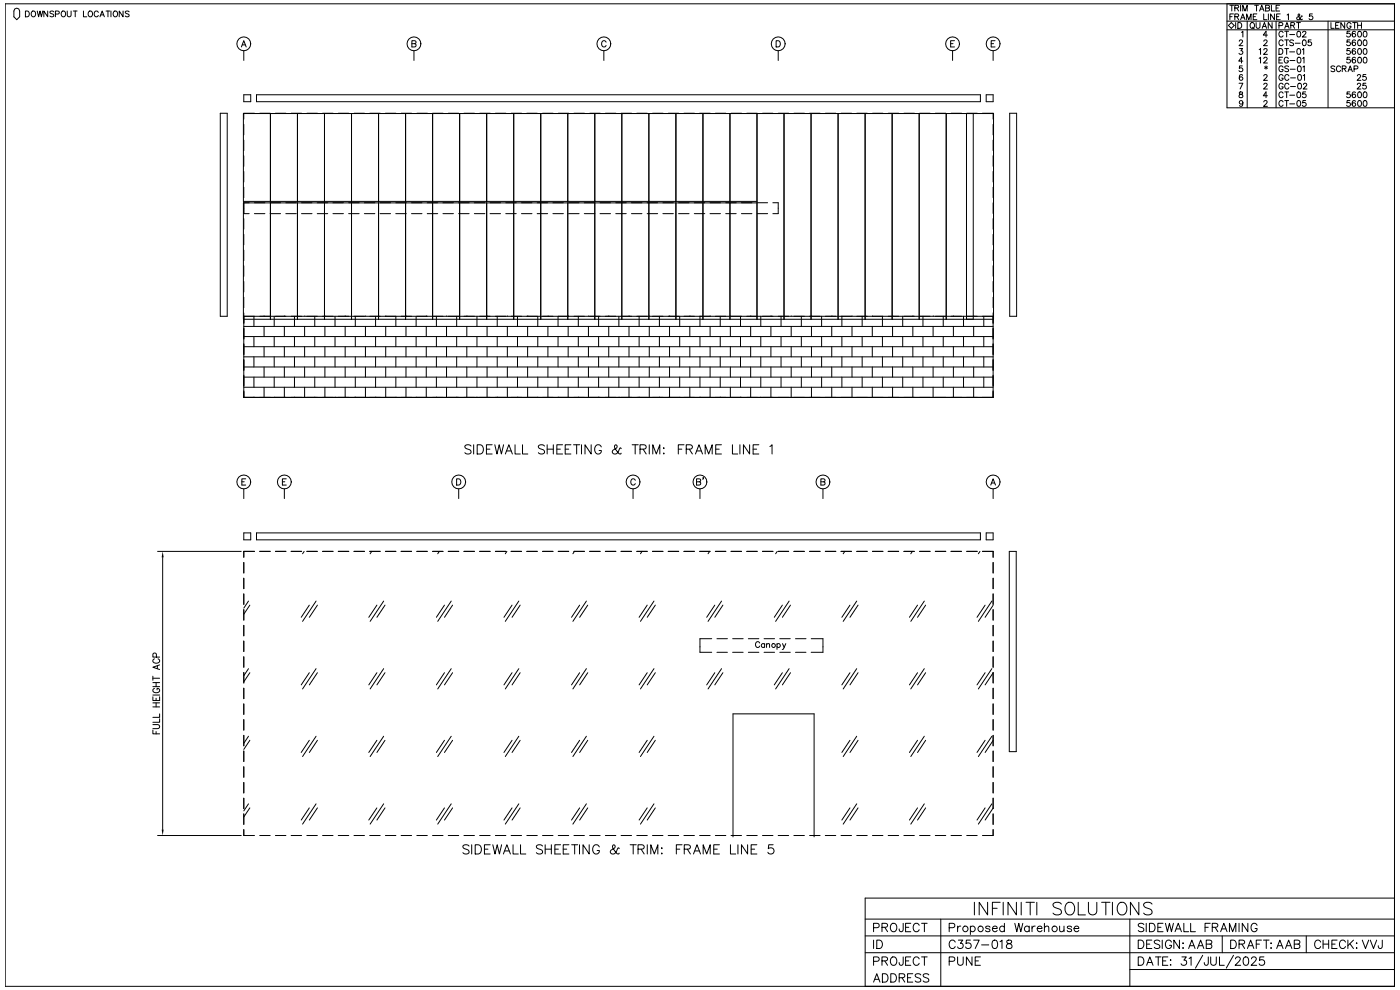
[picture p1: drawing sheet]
<svg xmlns="http://www.w3.org/2000/svg" width="297mm" height="210mm" viewBox="0 0 297 210" stroke-linecap="round" stroke-linejoin="round" font-family="sans-serif">
<!-- layer: 22 -->
<path d="M1.1 .8h294.7v208.4h-294.7z" fill="none" stroke="#000" stroke-width=".21"/>
<!-- layer: 0 -->
<g fill="none" stroke="#000" stroke-width=".21">
<path d="M260.2 .8h35.6v22.1h-35.6zM260.2 4.5h35.6M260.2 6.3h35.6M264.5 4.5v18.4M270.6 4.5v18.4M281.7 4.5v18.4M51.7 67.1h158.9v17.2h-158.9zM51.7 69.2h158.9M51.7 71.4h158.9M51.7 73.5h158.9M51.7 75.7h158.9M51.7 77.8h158.9"/>
<path d="M51.7 80h158.9M53.9 67.1v2.1M53.9 71.4v2.1M53.9 75.7v2.1M53.9 80v2.1M56 67.1h.1M56 69.2v2.2M56 73.5v2.2M56 77.8v2.2M58.2 67.1v2.1M58.2 71.4v2.1M58.2 75.7v2.1"/>
<path d="M58.2 80v2.1M60.3 67.1h.1M60.3 69.2v2.2M60.3 73.5v2.2M60.3 77.8v2.2M62.5 67.1v2.1M62.5 71.4v2.1M62.5 75.7v2.1M62.5 80v2.1M64.6 69.2v2.2M64.6 73.5v2.2M64.6 77.8v2.2"/>
<path d="M64.6 67.1h.1M66.8 67.1v2.1M66.8 71.4v2.1M66.8 75.7v2.1M66.8 80v2.1M68.9 67.1h.1M68.9 69.2v2.2M68.9 73.5v2.2M68.9 77.8v2.2M71.1 67.1v2.1M71.1 71.4v2.1M71.1 75.7v2.1"/>
<path d="M71.1 80v2.1M73.2 67.1h.1M73.2 69.2v2.2M73.2 73.5v2.2M73.2 77.8v2.2M75.4 67.1v2.1M75.4 71.4v2.1M75.4 75.7v2.1M75.4 80v2.1M77.5 69.2v2.2M77.5 73.5v2.2M77.5 77.8v2.2"/>
<path d="M77.5 67.1h.1M79.7 67.1v2.1M79.7 71.4v2.1M79.7 75.7v2.1M79.7 80v2.1M81.8 67.1h.1M81.8 69.2v2.2M81.8 73.5v2.2M81.8 77.8v2.2M84 67.1v2.1M84 71.4v2.1M84 75.7v2.1"/>
<path d="M84 80v2.1M86.1 67.1h.1M86.1 69.2v2.2M86.1 73.5v2.2M86.1 77.8v2.2M88.3 67.1v2.1M88.3 71.4v2.1M88.3 75.7v2.1M88.3 80v2.1M90.4 69.2v2.2M90.4 73.5v2.2M90.4 77.8v2.2"/>
<path d="M90.4 67.1h.1M92.6 67.1v2.1M92.6 71.4v2.1M92.6 75.7v2.1M92.6 80v2.1M94.7 67.1h.1M94.7 69.2v2.2M94.7 73.5v2.2M94.7 77.8v2.2M96.9 67.1v2.1M96.9 71.4v2.1M96.9 75.7v2.1"/>
<path d="M96.9 80v2.1M99 69.2v2.2M99 73.5v2.2M99 77.8v2.2M99 67.1h.1M101.2 67.1v2.1M101.2 71.4v2.1M101.2 75.7v2.1M101.2 80v2.1M103.3 69.2v2.2M103.3 73.5v2.2M103.3 77.8v2.2"/>
<path d="M103.3 67.1h.1M105.5 67.1v2.1M105.5 71.4v2.1M105.5 75.7v2.1M105.5 80v2.1M107.6 67.1h.1M107.6 69.2v2.2M107.6 73.5v2.2M107.6 77.8v2.2M109.8 67.1v2.1M109.8 71.4v2.1M109.8 75.7v2.1"/>
<path d="M109.8 80v2.1M111.9 69.2v2.2M111.9 73.5v2.2M111.9 77.8v2.2M111.9 67.1h.1M114.1 67.1v2.1M114.1 71.4v2.1M114.1 75.7v2.1M114.1 80v2.1M116.2 69.2v2.2M116.2 73.5v2.2M116.2 77.8v2.2"/>
<path d="M116.2 67.1h.1M118.4 67.1v2.1M118.4 71.4v2.1M118.4 75.7v2.1M118.4 80v2.1M120.5 67.1h.1M120.5 69.2v2.2M120.5 73.5v2.2M120.5 77.8v2.2M122.7 67.1v2.1M122.7 71.4v2.1M122.7 75.7v2.1"/>
<path d="M122.7 80v2.1M124.8 69.2v2.2M124.8 73.5v2.2M124.8 77.8v2.2M124.8 67.1h.1M127 67.1v2.1M127 71.4v2.1M127 75.7v2.1M127 80v2.1M129.1 67.1h.1M129.1 69.2v2.2M129.1 73.5v2.2"/>
<path d="M129.1 77.8v2.2M131.3 67.1v2.1M131.3 71.4v2.1M131.3 75.7v2.1M131.3 80v2.1M133.4 67.1h.1M133.4 69.2v2.2M133.4 73.5v2.2M133.4 77.8v2.2M135.6 67.1v2.1M135.6 71.4v2.1M135.6 75.7v2.1"/>
<path d="M135.6 80v2.1M137.7 69.2v2.2M137.7 73.5v2.2M137.7 77.8v2.2M137.7 67.1h.1M139.9 67.1v2.1M139.9 71.4v2.1M139.9 75.7v2.1M139.9 80v2.1M142 67.1h.1M142 69.2v2.2M142 73.5v2.2"/>
<path d="M142 77.8v2.2M144.2 67.1v2.1M144.2 71.4v2.1M144.2 75.7v2.1M144.2 80v2.1M146.3 67.1h.1M146.3 69.2v2.2M146.3 73.5v2.2M146.3 77.8v2.2M148.5 67.1v2.1M148.5 71.4v2.1M148.5 75.7v2.1"/>
<path d="M148.5 80v2.1M150.6 69.2v2.2M150.6 73.5v2.2M150.6 77.8v2.2M150.6 67.1h.1M152.8 67.1v2.1M152.8 71.4v2.1M152.8 75.7v2.1M152.8 80v2.1M154.9 67.1h.1M154.9 69.2v2.2M154.9 73.5v2.2"/>
<path d="M154.9 77.8v2.2M157.1 67.1v2.1M157.1 71.4v2.1M157.1 75.7v2.1M157.1 80v2.1M159.2 69.2v2.2M159.2 73.5v2.2M159.2 77.8v2.2M159.2 67.1h.1M161.4 67.1v2.1M161.4 71.4v2.1M161.4 75.7v2.1"/>
<path d="M161.4 80v2.1M163.5 69.2v2.2M163.5 73.5v2.2M163.5 77.8v2.2M163.5 67.1h.1M165.7 67.1v2.1M165.7 71.4v2.1M165.7 75.7v2.1M165.7 80v2.1M167.8 67.1h.1M167.8 69.2v2.2M167.8 73.5v2.2"/>
<path d="M167.8 77.8v2.2M170 67.1v2.1M170 71.4v2.1M170 75.7v2.1M170 80v2.1M172.1 69.2v2.2M172.1 73.5v2.2M172.1 77.8v2.2M172.1 67.1h.1M174.3 67.1v2.1M174.3 71.4v2.1M174.3 75.7v2.1"/>
<path d="M174.3 80v2.1M176.4 69.2v2.2M176.4 73.5v2.2M176.4 77.8v2.2M176.4 67.1h.1M178.6 67.1v2.1M178.6 71.4v2.1M178.6 75.7v2.1M178.6 80v2.1M180.7 67.1h.1M180.7 69.2v2.2M180.7 73.5v2.2"/>
<path d="M180.7 77.8v2.2M182.9 67.1v2.1M182.9 71.4v2.1M182.9 75.7v2.1M182.9 80v2.1M185 69.2v2.2M185 73.5v2.2M185 77.8v2.2M185 67.1h.1M187.2 67.1v2.1M187.2 71.4v2.1M187.2 75.7v2.1"/>
<path d="M187.2 80v2.1M189.3 69.2v2.2M189.3 73.5v2.2M189.3 77.8v2.2M189.3 67.1h.1M191.5 67.1v2.1M191.5 71.4v2.1M191.5 75.7v2.1M191.5 80v2.1M193.6 67.1h.1M193.6 69.2v2.2M193.6 73.5v2.2"/>
<path d="M193.6 77.8v2.2M195.8 67.1v2.1M195.8 71.4v2.1M195.8 75.7v2.1M195.8 80v2.1M197.9 69.2v2.2M197.9 73.5v2.2M197.9 77.8v2.2M197.9 67.1h.1M200.1 67.1v2.1M200.1 71.4v2.1M200.1 75.7v2.1"/>
<path d="M200.1 80v2.1M202.2 67.1h.1M202.2 69.2v2.2M202.2 73.5v2.2M202.2 77.8v2.2M204.4 67.1v2.1M204.4 71.4v2.1M204.4 75.7v2.1M204.4 80v2.1M206.5 67.1h.1M206.5 69.2v2.2M206.5 73.5v2.2"/>
<path d="M206.5 77.8v2.2M208.7 67.1v2.1M208.7 71.4v2.1M208.7 75.7v2.1M208.7 80v2.1M51.7 82.1h158.9M51.7 84.3h158.9M53.8 84.3h.1M56 82.1v2.2M58.2 84.3h.1M60.3 82.1v2.2M62.4 84.3h.1"/>
<path d="M64.6 82.1v2.2M66.8 84.3h.1M68.9 82.1v2.2M71.1 84.3h.1M73.2 82.1v2.2M75.3 84.3h.1M77.5 82.1v2.2M79.7 84.3h.1M81.8 82.1v2.2M84 84.3h.1M86.1 82.1v2.2M88.2 84.3h.1"/>
<path d="M90.4 82.1v2.2M92.6 84.3h.1M94.7 82.1v2.2M96.9 84.3h.1M99 82.1v2.2M101.1 84.3h.1M103.3 82.1v2.2M105.5 84.3h.1M107.6 82.1v2.2M109.8 84.3h.1M111.9 82.1v2.2M114 84.3h.1"/>
<path d="M116.2 82.1v2.2M118.4 84.3h.1M120.5 82.1v2.2M122.7 84.3h.1M124.8 82.1v2.2M126.9 84.3h.1M129.1 82.1v2.2M131.3 84.3h.1M133.4 82.1v2.2M135.5 84.3h.1M137.7 82.1v2.2M139.9 84.3h.1"/>
<path d="M142 82.1v2.2M144.2 84.3h.1M146.3 82.1v2.2M148.4 84.3h.1M150.6 82.1v2.2M152.8 84.3h.1M154.9 82.1v2.2M157.1 84.3h.1M159.2 82.1v2.2M161.3 84.3h.1M163.5 82.1v2.2M167.8 82.1v2.2"/>
<path d="M172.1 82.1v2.2M176.4 82.1v2.2M180.7 82.1v2.2M185 82.1v2.2M189.3 82.1v2.2M193.6 82.1v2.2M197.9 82.1v2.2M202.2 82.1v2.2M206.5 82.1v2.2M33.4 116.9h17.8M34.5 118.2v57.7M64.5 116.9l-.3 .5"/>
<path d="M78.8 116.9l-.3 .5M93.2 116.9l-.4 .5M107.5 116.9l-.3 .5M121.8 116.9l-.3 .5M136.2 116.9l-.4 .5M150.5 116.9l-.3 .5M164.8 116.9l-.3 .5M179.2 116.9l-.4 .5M193.5 116.9l-.3 .5M207.8 116.9l-.3 .5M32.8 139.7a.47 .47 0 0 0-.4 .6 .47 .47 0 0 0 .6 .3h.3a.47 .47 0 0 0 .6-.3 .47 .47 0 0 0-.4-.6M33.2 139.4l-.1-.8h-.5l-.2 .8h1.5"/>
<path d="M52.7 127.5l-1 1.5M53 128.3l-1.3 2M65.6 128.3l-1.7 2.6M67 127.5l-2.8 4.3M67.3 128.3l-1.7 2.6M79.9 128.3l-1.7 2.6M81.4 127.5l-2.9 4.3M81.7 128.3l-1.8 2.6M94.3 128.3l-1.7 2.6M95.7 127.5l-2.9 4.3M96 128.3l-1.7 2.6M108.6 128.3l-1.7 2.6"/>
<path d="M110 127.5l-2.8 4.3M110.3 128.3l-1.7 2.6M122.9 128.3l-1.7 2.6M124.4 127.5l-2.9 4.3M124.7 128.3l-1.8 2.6M137.3 128.3l-1.7 2.6M138.7 127.5l-2.9 4.3M139 128.3l-1.7 2.6M151.6 128.3l-1.7 2.6M153 127.5l-2.8 4.3M153.3 128.3l-1.7 2.6M165.9 128.3l-1.7 2.6"/>
<path d="M167.4 127.5l-2.9 4.3M167.7 128.3l-1.8 2.6M180.3 128.3l-1.7 2.6M181.7 127.5l-2.9 4.3M182 128.3l-1.7 2.6M194.6 128.3l-1.7 2.6M196 127.5l-2.8 4.3M196.3 128.3l-1.7 2.6M208.9 128.3l-1.7 2.6M210.4 127.5l-2.9 4.3M210.6 128.4l-1.7 2.5M32.4 154.8v.8h1.5"/>
<path d="M32.4 153.7h1l.5 .3-.2 .5h-1.3M32.4 147.8v.8h1.5v-.8M32.4 149.9h1.5M32.4 149.1h1.5M32.4 147.4h1.5M32.4 145.6h1.5M32.4 144.8h1.5M32.4 143.8h1.5M32.4 143.4v.9M32.8 146a.47 .47 0 0 0-.4 .5 .47 .47 0 0 0 .6 .4h.3a.47 .47 0 0 0 .6-.5 .47 .47 0 0 0-.6-.4v.3M33.1 144.8v.8M33.1 148.1v.5"/>
<path d="M33.1 149.1v.8M33.1 155.1v.5M33.4 141.2v.6M33.9 152.4v.8h-1.5M33.9 151.4v.7h-1.5M33.9 141l-1.5 .5 1.5 .5M52.7 156.1l-1 1.5M52.7 141.8l-1 1.5M53 157l-1.3 1.9M53 142.7l-1.3 1.9M65.6 157l-1.7 2.6M65.6 142.7l-1.7 2.5"/>
<path d="M67 156.1l-2.8 4.3M67 141.8l-2.8 4.3M67.3 157l-1.7 2.6M67.3 142.7l-1.7 2.5M79.9 157l-1.7 2.6M79.9 142.7l-1.7 2.5M81.4 156.1l-2.9 4.3M81.4 141.8l-2.9 4.3M81.7 157l-1.8 2.6M81.7 142.7l-1.8 2.5M94.3 157l-1.7 2.6M94.3 142.7l-1.7 2.5"/>
<path d="M95.7 156.1l-2.9 4.3M95.7 141.8l-2.9 4.3M96 157l-1.7 2.6M96 142.7l-1.7 2.5M108.6 157l-1.7 2.6M108.6 142.7l-1.7 2.5M110 156.1l-2.8 4.3M110 141.8l-2.8 4.3M110.3 157l-1.7 2.6M110.3 142.7l-1.7 2.5M122.9 157l-1.7 2.6M122.9 142.7l-1.7 2.5"/>
<path d="M124.4 156.1l-2.9 4.3M124.4 141.8l-2.9 4.3M124.7 157l-1.8 2.6M124.7 142.7l-1.8 2.5M137.3 157l-1.7 2.6M137.3 142.7l-1.7 2.5M138.7 156.1l-2.9 4.3M138.7 141.8l-2.9 4.3M139 157l-1.7 2.6M139 142.7l-1.7 2.5M151.6 142.7l-1.7 2.5M153 141.8l-2.8 4.3"/>
<path d="M153.3 142.7l-1.7 2.5M165.9 142.7l-1.7 2.5M167.4 141.8l-2.9 4.3M167.7 142.7l-1.8 2.5M180.3 157l-1.7 2.6M180.3 142.7l-1.7 2.5M181.7 156.1l-2.9 4.3M181.7 141.8l-2.9 4.3M182 157l-1.7 2.6M182 142.7l-1.7 2.5M194.6 157l-1.7 2.6M194.6 142.7l-1.7 2.5"/>
<path d="M196 156.1l-2.8 4.3M196 141.8l-2.8 4.3M196.3 157l-1.7 2.6M196.3 142.7l-1.7 2.5M208.9 157l-1.7 2.6M208.9 142.7l-1.7 2.5M210.4 156.1l-2.9 4.3M210.4 141.8l-2.9 4.3M210.6 157l-1.7 2.6M210.6 142.7l-1.7 2.5M33.4 177.2h17.8M52.7 170.5l-1 1.5"/>
<path d="M53 171.3l-1.3 2M65.6 171.3l-1.7 2.6M67 170.5l-2.8 4.3M67.3 171.3l-1.7 2.6M79.9 171.3l-1.7 2.6M81.4 170.5l-2.9 4.3M81.7 171.3l-1.8 2.6M94.3 171.3l-1.7 2.6M95.7 170.5l-2.9 4.3M96 171.3l-1.7 2.6M108.6 171.3l-1.7 2.6M110 170.5l-2.8 4.3"/>
<path d="M110.3 171.3l-1.7 2.6M122.9 171.3l-1.7 2.6M124.4 170.5l-2.9 4.3M124.7 171.3l-1.8 2.6M137.3 171.3l-1.7 2.6M138.7 170.5l-2.9 4.3M139 171.3l-1.7 2.6M180.3 171.3l-1.7 2.6M181.7 170.5l-2.9 4.3M182 171.3l-1.7 2.6M194.6 171.3l-1.7 2.6M196 170.5l-2.8 4.3"/>
<path d="M196.3 171.3l-1.7 2.6M208.9 171.3l-1.7 2.6M210.4 170.5l-2.9 4.3M210.6 171.4l-1.7 2.5M183.5 190.5h112.3v18.7h-112.3zM183.5 198.5h112.3M183.5 194.9h112.3M199.5 194.9v14.3M239.6 194.9v14.3M259.2 198.5v3.5M277.1 198.5v3.5M183.5 202h112.3"/>
<path d="M239.6 205.6h56.2"/>
</g>
<!-- layer: 14 -->
<g fill="none" stroke="#000" stroke-width=".21">
<path d="M5.4 2.3h.4a.65 .65 0 0 1 .4 .7 .65 .65 0 0 1-.4 .6h-.4zM6.7 2.5l.2-.1a.57 .57 0 0 1 .7 .6 .57 .57 0 0 1-.7 .5l-.3-.4zM7.9 2.3l.3 1.3 .3-1.3 .3 1.3 .3-1.3M10.1 2.3v1.3l-.8-1.3v1.3M11.4 2.5l-.3-.2-.5 .2 .1 .3 .6 .3 .1 .3-.3 .2-.5-.2M11.8 3l.7-.1v-.4l-.7-.2v1.3M13.2 2.4a.57 .57 0 0 1 .7 .6 .57 .57 0 0 1-.7 .5l-.2-.4zM14.3 2.3v.9l.3 .4 .4-.2 .1-1.1M15.5 2.3h.9M16 2.3v1.3M17.7 2.3v1.3h.7M18.8 2.5l.1-.1a.57 .57 0 0 1 .7 .6 .57 .57 0 0 1-.7 .5l-.2-.4z"/>
<path d="M20.9 2.6a.45 .45 0 0 0-.6-.3 .45 .45 0 0 0-.3 .5v.3a.45 .45 0 0 0 .3 .5 .45 .45 0 0 0 .6-.3M21.2 3.6l.5-1.3 .4 1.3M21.4 3.2h.6M22.5 2.3h.8M22.9 2.3v1.3M23.5 2.3v1.3M24.1 2.5l.1-.1a.57 .57 0 0 1 .8 .6 .57 .57 0 0 1-.8 .5l-.2-.4zM26.1 2.3v1.3l-.8-1.3v1.3M27.4 2.5l-.3-.2-.5 .2 .1 .3 .7 .4v.2l-.3 .2-.5-.2M260.8 1.1h.9M260.8 3.5h.5M261.2 4.8l.6 .6-.6 .6-.7-.6z"/>
<path d="M261.3 1.1v1.2M261.6 3h-.8v1.2M261.9 1.7l.7-.1 .1-.4-.8-.1v1.2M261.9 3.5h.7l.1-.4-.8-.1v1.2M262.1 4.8v1.2M262.3 1.7l.4 .6M262.3 3.5l.4 .7M262.5 4.8h.4a.65 .65 0 0 1 .5 .6 .65 .65 0 0 1-.5 .6h-.4zM263.1 4.2l.5-1.2 .5 1.2M263.1 1.1v1.2M263.3 3.8h.6M263.6 2.3v-1.2l.5 1.2 .4-1.2v1.2"/>
<path d="M264.4 4.2v-1.2l.5 1.2 .4-1.2v1.2M265.3 5l.1-.2a.57 .57 0 0 1 .7 .6 .57 .57 0 0 1-.7 .6l-.3-.5zM265.7 5.8l.3 .3M265.8 3.5h.5M266.1 1.1h.8M266.4 4.8v.9l.4 .3 .4-.2v-1M266.5 1.1v1.2M266.6 3h-.8v1.2h.8M267.1 2.3l.5-1.2 .5 1.2M267.3 1.9h.6M267.7 6l.5-1.2 .4 1.2M267.9 5.6h.6"/>
<path d="M268 3v1.2h.7M268.4 1.7l.8 .1v.3l-.2 .2h-.6v-1.2l.8 .1v.4l-.2 .1M269 3v1.2M269.7 1.1v1.2h.7M269.8 4.8v1.2l-.8-1.2v1.2M270.3 3v1.2l-.8-1.2v1.2M270.6 1.7h.5M270.8 3.5h.4M271.3 5.4h.7v-.5l-.7-.1v1.2M271.4 1.1h-.8v1.2h.8M271.5 3h-.7v1.2h.7M272.5 6l.5-1.2 .4 1.2"/>
<path d="M272.7 5.6h.5M273 3.2l.3-.2v1.2M273.8 5.4l.7-.1v-.4l-.7-.1v1.2M274.2 5.4l.4 .6M275 4.8h.8M275.4 4.8v1.2M276.2 3.5l-.1-.1a.73 .73 0 0 1-1 .7v-.4l.6-.5-.2-.2-.2 .1 .1 .3 .5 .7h.3M278.3 3h-.5l-.1 .5a.43 .43 0 0 1 .7 0 .43 .43 0 0 1-.1 .6 .43 .43 0 0 1-.7-.2M282.3 4.8v1.2h.7M283.3 5.4h.4M284 4.8h-.7v1.2h.7M285.2 4.8v1.2l-.8-1.2v1.2"/>
<path d="M286.5 5.1a.45 .45 0 0 0-.5-.3 .45 .45 0 0 0-.3 .5v.2a.44 .44 0 0 0 .4 .5 .44 .44 0 0 0 .4-.5h-.2M286.9 4.8h.8M287.3 4.8v1.2M287.9 5.4h.9M287.9 4.8v1.2M288.8 4.8v1.2M185.3 196.7h.7a.47 .47 0 0 0 .5-.4 .47 .47 0 0 0-.5-.5h-.7v1.8M185.3 199.4v1.8M186 199.4h.6a.95 .95 0 0 1 .6 .9 .95 .95 0 0 1-.6 .9h-.6zM187.1 196.7l1-.1 .2-.3-.1-.3-.4-.2h-.7v1.8M187.7 196.7l.6 .9M189 196.1a.66 .66 0 0 1 .8-.3 .66 .66 0 0 1 .4 .7v.4a.68 .68 0 0 1-.7 .7 .68 .68 0 0 1-.7-.7z"/>
<path d="M191.6 195.8l-.1 1.6-.3 .2-.3-.1-.2-.5M192.1 196.7h.6M193.2 195.8h-1.1v1.8h1.1M195 196.2a.66 .66 0 0 0-.8-.4 .66 .66 0 0 0-.5 .7v.4a.66 .66 0 0 0 .5 .7 .66 .66 0 0 0 .8-.4M195.5 195.8h1.2M196.1 195.8v1.8M201.3 196.7h.8a.47 .47 0 0 0 .4-.4 .47 .47 0 0 0-.4-.5h-.8v1.8M202.6 199.8a.66 .66 0 0 0-.8-.4 .66 .66 0 0 0-.5 .7v.4a.66 .66 0 0 0 .5 .7 .66 .66 0 0 0 .8-.5M203.1 196.4v1.2M203.3 199.4h.9l-.5 .7a.59 .59 0 0 1 .4 .9 .59 .59 0 0 1-1-.2M203.8 196.4a.57 .57 0 0 0-.7 .5M205.8 196.7a.57 .57 0 0 1 .9-.1 .57 .57 0 0 1 0 .8 .57 .57 0 0 1-.9-.1"/>
<path d="M205.8 199.4h-.8l-.1 .7a.63 .63 0 0 1 .9 0 .63 .63 0 0 1-.1 1 .63 .63 0 0 1-.9-.3M205.8 196.4v1.8M206.5 199.4h1.2l-.9 1.8M206.7 191.4v2.6M209.5 191.4v2.6l-1.8-2.6v2.6M210 196.7a.54 .54 0 0 0-1 0l.1 .1 .8 .3 .1 .2a.54 .54 0 0 1-1 0M210.5 196.9h1a.55 .55 0 0 0-.8-.5 .55 .55 0 0 0-.1 .9 .54 .54 0 0 0 .9 0M210.5 192.6h1M210.7 199.5a.58 .58 0 0 1 .8 .2 .9 .9 0 0 1-.6 1.5 1.14 1.14 0 0 1-.2-1.7zM212.1 199.7l.4-.3v1.8M212.1 191.4h-1.6v2.6M212.8 191.4v2.6"/>
<path d="M213 196.7a.57 .57 0 0 0-.8-.1 .57 .57 0 0 0 0 .8 .57 .57 0 0 0 .8-.1M213 195.8v1.8M213.6 199.5a.36 .36 0 0 0 .2 .6 .64 .64 0 0 1 .7 .2 .64 .64 0 0 1 0 .8l-.6 .1a.51 .51 0 0 1-.5-.6 .51 .51 0 0 1 .6-.5h.3a.36 .36 0 0 0 .2-.6zM215.2 195.8l.5 1.8 .4-1.8 .4 1.8 .4-1.8M215.6 191.4v2.6l-1.8-2.6v2.6M216.6 191.4v2.6M217.6 191.4h1.8M218.3 196.7a.57 .57 0 0 0-.8-.1 .57 .57 0 0 0 0 .8 .57 .57 0 0 0 .8-.1M218.3 196.4v1.2M218.5 191.4v2.6M218.9 196.4v1.2M219.6 196.4a.57 .57 0 0 0-.7 .5"/>
<path d="M219.9 191.4v2.6M220 196.9h1a.55 .55 0 0 0-.8-.5 .55 .55 0 0 0-.1 .9 .54 .54 0 0 0 .9 0M221.5 196.7l.4-.3 .5 .1v1.1M221.5 195.8v1.8M224.7 196.4l.1 1.1 .4 .1 .5-.3M225.1 191.7a1.17 1.17 0 0 0-1.8 0 .68 .68 0 0 0 .5 .8l.8 .3a.65 .65 0 0 1 .5 .4 .65 .65 0 0 1-.2 .7 1.23 1.23 0 0 1-1.6-.3M225.7 196.4v1.2M226.4 191.5a1.23 1.23 0 0 1 1.4 .4 1.23 1.23 0 0 1 0 1.5 .98 .98 0 0 1-1.1 .6 .98 .98 0 0 1-.8-1 1.62 1.62 0 0 1 .5-1.5zM227.3 196.7a.54 .54 0 0 0-.9 0v.1l.8 .3 .1 .2a.54 .54 0 0 1-.9 0M227.8 196.9h1a.55 .55 0 0 0-.8-.5 .55 .55 0 0 0-.1 .9 .54 .54 0 0 0 .9 0M228.7 191.4v2.6h1.5M230.8 191.4v1.9a.9 .9 0 0 0 .9 .7 .9 .9 0 0 0 .9-.7v-1.9"/>
<path d="M233.6 191.4h1.8M234.5 191.4v2.6M235.9 191.4v2.6M237.5 191.5a1.23 1.23 0 0 1 1.4 .4 1.23 1.23 0 0 1 0 1.5 .98 .98 0 0 1-1.2 .6 .98 .98 0 0 1-.7-1 1.62 1.62 0 0 1 .5-1.5zM241.4 199.4h.6a.95 .95 0 0 1 .6 .9 .95 .95 0 0 1-.6 .9h-.6zM241.5 191.4v2.6l-1.7-2.6v2.6M242.6 196.1a.67 .67 0 0 0-.6-.3 .67 .67 0 0 0-.6 .4l.2 .3 .8 .3 .2 .5a.78 .78 0 0 1-1.2 0M243.1 195.8v1.8M243.8 195.8h.6a.95 .95 0 0 1 .6 .9 .95 .95 0 0 1-.6 .9h-.6zM244.3 199.4h-1.1v1.8h1.1M244.3 191.7a1.17 1.17 0 0 0-1.7 0 .68 .68 0 0 0 .5 .8l.7 .3a.65 .65 0 0 1 .5 .4 .65 .65 0 0 1-.2 .7 1.23 1.23 0 0 1-1.5-.3M245.6 196.7h.6"/>
<path d="M246 199.6a.67 .67 0 0 0-.7-.3 .67 .67 0 0 0-.5 .5l.2 .3 .8 .3 .2 .5a.78 .78 0 0 1-1.2 0M246.5 199.4v1.8M246.7 195.8h-1.1v1.8h1.1M247.2 195.8l.4 1.8 .4-1.8 .5 1.8 .4-1.8M248.5 199.8a.66 .66 0 0 0-.8-.4 .66 .66 0 0 0-.5 .7v.4a.64 .64 0 0 0 .6 .7 .64 .64 0 0 0 .7-.7h-.5M249.2 197.6l.7-1.8 .7 1.8M249.5 197h.8M250.2 199.4v1.8l-1.2-1.8v1.8M251.1 195.8v1.8h1M252.5 195.8v1.8h1M255.6 196.7h.7M256.7 195.8h-1.1v1.8"/>
<path d="M257.1 196.7l1-.1 .2-.3-.1-.3-.3-.2h-.8v1.8M257.7 196.7l.6 .9M258.9 197.6l.7-1.8 .7 1.8M259.1 197h.9M260.8 197.6v-1.8l.6 1.8 .7-1.8v1.8M261 199.4h.6a.95 .95 0 0 1 .6 .9 .95 .95 0 0 1-.6 .9h-.6zM262.8 195.8v1.8M264.7 195.8v1.8l-1.2-1.8v1.8M266.6 196.2a.66 .66 0 0 0-.7-.4 .66 .66 0 0 0-.6 .7v.4a.64 .64 0 0 0 .7 .7 .64 .64 0 0 0 .6-.7h-.4M267.5 199.4h-1.1v1.8M268 199.4h1.2M268.6 199.4v1.8"/>
<path d="M280.1 199.8a.66 .66 0 0 0-.7-.4 .66 .66 0 0 0-.6 .7v.4a.66 .66 0 0 0 .6 .7 .66 .66 0 0 0 .7-.5M280.6 199.4v1.8M281.8 199.4v1.8M283.6 199.4h-1.1v1.8h1.1M285.4 199.8a.66 .66 0 0 0-.8-.4 .66 .66 0 0 0-.5 .7v.4a.66 .66 0 0 0 .5 .7 .66 .66 0 0 0 .8-.5M285.9 199.4v1.8M287.1 199.4l-1.2 1.2M288.9 199.4l.7 1.8 .7-1.8M290.6 199.4l.7 1.8 .7-1.8M293.2 199.4l-.1 1.6-.3 .2-.3-.1-.2-.5M185.3 203.9h.7a.47 .47 0 0 0 .5-.5 .47 .47 0 0 0-.5-.5h-.7v1.8M185.3 208.3l.7-1.8 .6 1.8"/>
<path d="M185.5 207.7h.9M187.1 203.8l1-.1 .2-.3-.1-.3-.4-.2h-.7v1.8M187.1 206.5h.6a.95 .95 0 0 1 .7 .9 .95 .95 0 0 1-.7 .9h-.6zM187.7 203.8l.6 .9M188.9 206.5h.6a.95 .95 0 0 1 .6 .9 .95 .95 0 0 1-.6 .9h-.6zM189 203.2a.66 .66 0 0 1 .8-.2 .66 .66 0 0 1 .4 .6v.4a.68 .68 0 0 1-.7 .7 .68 .68 0 0 1-.7-.7zM190.7 207.3h1l.2-.3-.1-.3-.3-.2h-.8v1.8M191.3 207.3l.6 1M191.6 202.9l-.1 1.6-.3 .2-.3-.1-.2-.5M192.1 203.8h.6M192.5 207.3h.7M193.2 202.9h-1.1v1.8h1.1"/>
<path d="M193.6 206.5h-1.1v1.8h1.1M195 203.4a.66 .66 0 0 0-.8-.5 .66 .66 0 0 0-.5 .7v.4a.66 .66 0 0 0 .5 .7 .66 .66 0 0 0 .8-.4M195.3 206.8a.67 .67 0 0 0-.7-.3 .67 .67 0 0 0-.5 .4l.2 .3 .8 .3 .2 .5a.78 .78 0 0 1-1.2 0M195.5 202.9h1.2M196.1 202.9v1.8M197 206.8a.67 .67 0 0 0-.7-.3 .67 .67 0 0 0-.5 .4l.2 .3 .8 .3 .2 .5a.78 .78 0 0 1-1.2 0M201.3 203.9h.8a.47 .47 0 0 0 .4-.5 .47 .47 0 0 0-.4-.5h-.8v1.8M203.1 202.9v1.3a.6 .6 0 0 0 .6 .5 .6 .6 0 0 0 .6-.5v-1.3M206.2 202.9v1.8l-1.2-1.8v1.8M206.8 203.8h.7M207.9 202.9h-1.1v1.8h1.1M208.2 200.4h1.5"/>
<path d="M241.4 202.9h.6a.95 .95 0 0 1 .6 .9 .95 .95 0 0 1-.6 .9h-.6zM243.2 204.7l.7-1.8 .7 1.8M243.2 200.2h.7M243.4 204.1h.9M245.1 202.9h1.1M245.7 202.9v1.8M246.6 203.8h.7M247.7 202.9h-1.1v1.8h1.1M248.2 203.6h.2zM248.2 204.6h.2zM250.7 202.9h.9l-.5 .7a.59 .59 0 0 1 .4 1 .59 .59 0 0 1-1-.2M250.8 200.1h.2z"/>
<path d="M250.9 201v.2zM252.1 201.2l.7-1.8 .7 1.8M252.2 203.3l.4-.4v1.8M252.4 200.6h.8M254 201.2l.7-1.8 .6 1.8M254.2 200.6h.9M255.1 202.6l-1.5 2.7M255.8 200.2h.8a.47 .47 0 0 1 .4 .5 .47 .47 0 0 1-.4 .5h-.8v-1.8h.8l.3 .1v.6l-.3 .1M256.3 202.9l-.1 1.6-.3 .2-.3-.1-.2-.5M256.8 202.9v1.3a.6 .6 0 0 0 .6 .5 .6 .6 0 0 0 .6-.5v-1.3M258.6 202.9v1.8h1.1M261.6 202.6l-1.5 2.7"/>
<path d="M262 203.4l.4-.5 .6 .2a.55 .55 0 0 1-.2 .8l-.8 .8h1.1M262.8 200.2l1-.1 .2-.2-.1-.4-.3-.1h-.8v1.8M263.4 200.2l.6 1M263.9 203a.58 .58 0 0 1 .9 .3 .9 .9 0 0 1-.6 1.4 1.14 1.14 0 0 1-.3-1.7zM264.6 201.2l.7-1.8 .6 1.8M264.8 200.6h.9M265.4 203.4l.4-.5 .6 .2a.55 .55 0 0 1-.2 .8l-.8 .8h1.1M266.4 200.2h.7M268.1 202.9h-.9l-.1 .8a.63 .63 0 0 1 1 0 .63 .63 0 0 1-.1 .9 .63 .63 0 0 1-1-.2M269.5 200.1h.2zM269.6 201v.2zM270.8 201.2l.7-1.8 .6 1.8"/>
<path d="M271 200.6h.9M272.6 201.2l.7-1.8 .7 1.8M272.9 200.6h.8M274.5 200.2h.8a.47 .47 0 0 1 .4 .5 .47 .47 0 0 1-.4 .5h-.8v-1.8h.8l.3 .1 .1 .4-.4 .3M280.6 200.2h1.2M282.5 200.2h.7M286.3 200.1l.8 1.1M287.7 200.1h.1zM287.7 201.1h.1z"/>
<circle cx="204.8" cy="197" r=".59"/>
<circle cx="208" cy="197" r=".59"/>
<circle cx="223.7" cy="197" r=".59"/>
</g>
<!-- layer: 5 -->
<g fill="none" stroke="#000" stroke-width=".21">
<path d="M51.7 26.4v2.2M51.7 29.7v2.2M51.7 33v2.3M51.7 36.4v2.2M51.7 39.7v2.2M54 24h-2.3v1.3M55.1 24h2.2M58.4 24h2.2M61.7 24h2.3M65.1 24h2.2M68.4 24h2.2M71.7 24h2.3"/>
<path d="M75.1 24h2.2M78.4 24h2.2M81.7 24h2.3M85.1 24h2.2M88.4 24h2.2M91.7 24h2.3M95.1 24h2.2M98.4 24h2.2M101.7 24h2.3M105.1 24h2.2M108.4 24h2.2M111.7 24h2.3"/>
<path d="M115.1 24h2.2M118.4 24h2.2M121.7 24h2.3M125.1 24h2.2M128.4 24h2.2M131.7 24h2.3M135.1 24h2.2M138.4 24h2.2M141.7 24h2.2M145.1 24h2.2M148.4 24h2.2M151.7 24h2.2"/>
<path d="M155 24h2.3M158.4 24h2.2M161.7 24h2.2M165 24h2.3M168.4 24h2.2M171.7 24h2.2M175 24h2.3M178.4 24h2.2M181.7 24h2.2M185 24h2.3M188.4 24h2.2M191.7 24h2.2"/>
<path d="M195 24h2.3M198.4 24h2.2M201.7 24h2.2M205 24h2.3M208.4 24h2.2v1.3M210.6 26.4v2.2M210.6 29.7v2.2M210.6 33v2.3M210.6 36.4v2.2M210.6 39.7v2.2M51.7 46.4v2.2M51.7 49.7v2.2"/>
<path d="M51.7 53v2.3M51.7 56.4v2.2M51.7 59.7v2.2M52.8 43h-1.1v2.3h1.1M54 45.3h2.2M54 43h2.2M57.3 45.3h2.2M57.3 43h2.2M60.6 45.3h2.2M60.6 43h2.2M63.9 45.3h2.3M63.9 43h2.3"/>
<path d="M67.3 45.3h2.2M67.3 43h2.2M70.6 45.3h2.2M70.6 43h2.2M73.9 45.3h2.3M73.9 43h2.3M77.3 45.3h2.2M77.3 43h2.2M80.6 45.3h2.2M80.6 43h2.2M83.9 45.3h2.3M83.9 43h2.3"/>
<path d="M87.3 45.3h2.2M87.3 43h2.2M90.6 45.3h2.2M90.6 43h2.2M93.9 45.3h2.3M93.9 43h2.3M97.3 45.3h2.2M97.3 43h2.2M100.6 45.3h2.2M100.6 43h2.2M103.9 45.3h2.3M103.9 43h2.3"/>
<path d="M107.3 45.3h2.2M107.3 43h2.2M110.6 45.3h2.2M110.6 43h2.2M113.9 45.3h2.3M113.9 43h2.3M117.3 45.3h2.2M117.3 43h2.2M120.6 45.3h2.2M120.6 43h2.2M123.9 45.3h2.3M123.9 43h2.3"/>
<path d="M127.3 45.3h2.2M127.3 43h2.2M130.6 45.3h2.2M130.6 43h2.2M133.9 45.3h2.3M133.9 43h2.3M137.3 45.3h2.2M137.3 43h2.2M140.6 45.3h2.2M140.6 43h2.2M143.9 45.3h2.2M143.9 43h2.2"/>
<path d="M147.3 45.3h2.2M147.3 43h2.2M150.6 45.3h2.2M150.6 43h2.2M153.9 45.3h2.2M153.9 43h2.2M157.3 45.3h2.2M157.3 43h2.2M160.6 45.3h2.2M160.6 43h2.2M163.9 43h1.2v2.3h-1.2M210.6 43v2.3"/>
<path d="M210.6 46.4v2.2M210.6 49.7v2.2M210.6 53v2.3M210.6 56.4v2.2M210.6 59.7v2.2M51.7 63v2.3M51.7 66.4v2.2M51.7 69.6v2.3M51.7 72.9v2.4M51.7 76.2v2.4M51.7 79.6v2.3M51.7 67.1h2.3"/>
<path d="M55.1 67.1h2.2M58.4 67.1h2.2M61.7 67.1h2.3M65.1 67.1h2.2M68.4 67.1h2.2M71.7 67.1h2.3M75.1 67.1h2.2M78.4 67.1h2.2M81.7 67.1h2.3M85.1 67.1h2.2M88.4 67.1h2.2M91.7 67.1h2.3"/>
<path d="M95.1 67.1h2.2M98.4 67.1h2.2M101.7 67.1h2.3M105.1 67.1h2.2M108.4 67.1h2.2M111.7 67.1h2.3M115.1 67.1h2.2M118.4 67.1h2.2M121.7 67.1h2.3M125.1 67.1h2.2M128.4 67.1h2.2M131.7 67.1h2.3"/>
<path d="M135.1 67.1h2.2M138.4 67.1h2.2M141.7 67.1h2.2M145.1 67.1h2.2M148.4 67.1h2.2M151.7 67.1h2.2M155 67.1h2.3M158.4 67.1h2.2M161.7 67.1h2.2M165 67.1h2.3M168.4 67.1h2.2M171.7 67.1h2.2"/>
<path d="M175 67.1h2.3M178.4 67.1h2.2M181.7 67.1h2.2M185 67.1h2.3M188.4 67.1h2.2M191.7 67.1h2.2M195 67.1h2.3M198.4 67.1h2.2M201.7 67.1h2.2M205 67.1h2.3M208.4 67.1h2.2M210.6 63v2.3"/>
<path d="M210.6 66.4v2.2M210.6 69.6v2.3M210.6 72.9v2.4M210.6 76.2v2.4M210.6 79.6v2.3M51.7 82.9v1.4h2.3M55.1 84.3h2.2M58.4 84.3h2.2M61.7 84.3h2.3M65.1 84.3h2.2M68.4 84.3h2.2M71.7 84.3h2.3"/>
<path d="M75.1 84.3h2.2M78.4 84.3h2.2M81.7 84.3h2.3M85.1 84.3h2.2M88.4 84.3h2.2M91.7 84.3h2.3M95.1 84.3h2.2M98.4 84.3h2.2M101.7 84.3h2.3M105.1 84.3h2.2M108.4 84.3h2.2M111.7 84.3h2.3"/>
<path d="M115.1 84.3h2.2M118.4 84.3h2.2M121.7 84.3h2.3M125.1 84.3h2.2M128.4 84.3h2.2M131.7 84.3h2.3M135.1 84.3h2.2M138.4 84.3h2.2M141.7 84.3h2.2M145.1 84.3h2.2M148.4 84.3h2.2M151.7 84.3h2.2"/>
<path d="M155 84.3h2.3M158.4 84.3h2.2M161.7 84.3h2.2M165 84.3h2.3M168.4 84.3h2.2M171.7 84.3h2.2M175 84.3h2.3M178.4 84.3h2.2M181.7 84.3h2.2M185 84.3h2.3M188.4 84.3h2.2M191.7 84.3h2.2"/>
<path d="M195 84.3h2.3M198.4 84.3h2.2M201.7 84.3h2.2M205 84.3h2.3M210.6 82.9v1.4h-2.2M51.7 119.3v2.2M54 116.9h-2.3v1.3M55.1 116.9h2.2M58.4 116.9h2.2M61.7 116.9h2.3M65.1 116.9h2.2M68.4 116.9h2.2"/>
<path d="M71.7 116.9h2.3M75.1 116.9h2.2M78.4 116.9h2.2M81.7 116.9h2.3M85.1 116.9h2.2M88.4 116.9h2.2M91.7 116.9h2.3M95.1 116.9h2.2M98.4 116.9h2.2M101.7 116.9h2.3M105.1 116.9h2.2M108.4 116.9h2.2"/>
<path d="M111.7 116.9h2.3M115.1 116.9h2.2M118.4 116.9h2.2M121.7 116.9h2.3M125.1 116.9h2.2M128.4 116.9h2.2M131.7 116.9h2.3M135.1 116.9h2.2M138.4 116.9h2.2M141.7 116.9h2.2M145.1 116.9h2.2M148.4 116.9h2.2"/>
<path d="M151.7 116.9h2.2M155 116.9h2.3M158.4 116.9h2.2M161.7 116.9h2.2M165 116.9h2.3M168.4 116.9h2.2M171.7 116.9h2.2M175 116.9h2.3M178.4 116.9h2.2M181.7 116.9h2.2M185 116.9h2.3M188.4 116.9h2.2"/>
<path d="M191.7 116.9h2.2M195 116.9h2.3M198.4 116.9h2.2M201.7 116.9h2.2M205 116.9h2.3M208.4 116.9h2.2v1.3M210.6 119.3v2.2M51.7 122.6v2.2M51.7 126v2.2M51.7 129.3v2.2M51.7 132.6v2.2M51.7 136v2.2"/>
<path d="M51.7 139.3v2.2M151 135.5h-2.5v2.8h2.5M152.1 138.3h2.2M152.1 135.5h2.2M155.4 138.3h2.2M155.4 135.5h2.2M158.7 138.3h2.2M158.7 135.5h2.2M162.1 138.3h2.2M162.1 135.5h2.2M165.4 138.3h2.2M165.4 135.5h2.2"/>
<path d="M168.7 138.3h2.2M168.7 135.5h2.2M172 135.5h2.5v2.8h-2.5M210.6 122.6v2.2M210.6 126v2.2M210.6 129.3v2.2M210.6 132.6v2.2M210.6 136v2.2M210.6 139.3v2.2M51.7 142.6v2.2M51.7 145.9v2.3M51.7 149.3v2.2"/>
<path d="M51.7 152.6v2.2M51.7 155.9v2.3M51.7 159.3v2.2M210.6 142.6v2.2M210.6 145.9v2.3M210.6 149.3v2.2M210.6 152.6v2.2M210.6 155.9v2.3M210.6 159.3v2.2M51.7 162.6v2.2M51.7 165.9v2.3M51.7 169.3v2.2"/>
<path d="M51.7 172.6v2.2M51.7 175.9v1.3h2.3M55.1 177.2h2.2M58.4 177.2h2.2M61.7 177.2h2.3M65.1 177.2h2.2M68.4 177.2h2.2M71.7 177.2h2.3M75.1 177.2h2.2M78.4 177.2h2.2M81.7 177.2h2.3M85.1 177.2h2.2"/>
<path d="M88.4 177.2h2.2M91.7 177.2h2.3M95.1 177.2h2.2M98.4 177.2h2.2M101.7 177.2h2.3M105.1 177.2h2.2M108.4 177.2h2.2M111.7 177.2h2.3M115.1 177.2h2.2M118.4 177.2h2.2M121.7 177.2h2.3M125.1 177.2h2.2"/>
<path d="M128.4 177.2h2.2M131.7 177.2h2.3M135.1 177.2h2.2M138.4 177.2h2.2M141.7 177.2h2.2M145.1 177.2h2.2M148.4 177.2h2.2M151.7 177.2h2.2M155 177.2h2.3M158.4 177.2h2.2M161.7 177.2h2.2M165 177.2h2.3"/>
<path d="M168.4 177.2h2.2M171.7 177.2h2.2M175 177.2h2.3M178.4 177.2h2.2M181.7 177.2h2.2M185 177.2h2.3M188.4 177.2h2.2M191.7 177.2h2.2M195 177.2h2.3M198.4 177.2h2.2M201.7 177.2h2.2M205 177.2h2.3"/>
<path d="M210.6 162.6v2.2M210.6 165.9v2.3M210.6 169.3v2.2M210.6 172.6v2.2M210.6 175.9v1.3h-2.2"/>
</g>
<!-- layer: 1 -->
<g fill="none" stroke="#000" stroke-width=".21">
<path d="M46.7 24h1.5v43.1h-1.5zM51.7 20.1h1.5v1.5h-1.5zM54.4 20.1h153.5v1.5h-153.5zM57.4 24.1v18.6M63.1 24.1v18.6M68.8 24.1v18.6M74.6 24.1v18.6M80.3 24.1v18.6M86 24.1v18.6M91.8 24.1v18.6M97.5 24.1v18.6M103.2 24.1v18.6"/>
<path d="M109 24.1v18.6M114.7 24.1v18.6M120.4 24.1v18.6M126.2 24.1v18.6M131.9 24.1v18.6M137.6 24.1v18.6M143.4 24.1v18.6M149.1 24.1v18.6M154.8 24.1v18.6M160.6 24.1v43.6M166.3 24.1v43.6M172 24.1v43.6"/>
<path d="M177.8 24.1v43.6M183.5 24.1v43.6M189.2 24.1v43.6M195 24.1v43.6M200.7 24.1v43.6M205 24.1v43.6M206.4 24.1v43.6M209.2 20.1h1.4v1.5h-1.4zM214.2 24h1.4v43.1h-1.4zM57.4 43v24.7M63.1 43v24.7M68.8 43v24.7"/>
<path d="M74.6 43v24.7M80.3 43v24.7M86 43v24.7M91.8 43v24.7M97.5 43v24.7M103.2 43v24.7M109 43v24.7M114.7 43v24.7M120.4 43v24.7M126.2 43v24.7M131.9 43v24.7M137.6 43v24.7"/>
<path d="M143.4 43v24.7M149.1 43v24.7M154.8 43v24.7M160.6 42.7h-109v-18.6h159.1v43.6h-159.1v-24.7h109M51.7 113h1.5v1.5h-1.5zM54.4 113h153.5v1.5h-153.5zM209.2 113h1.4v1.5h-1.4zM214.1 116.9h1.4v42.5h-1.4zM155.5 177.5v-26.1h17.2v26.1"/>
</g>
<!-- layer: 12 -->
<g fill="none" stroke="#000" stroke-width=".21">
<path d="M51.7 10.8v2M87.8 10.8v2M128.1 10.8v2M165.1 10.8v2M202 10.8v2M210.6 10.8v2M51.7 103.7v2M60.3 103.7v2M97.3 103.7v2M134.3 103.7v2M148.5 103.7v2M174.5 103.7v2"/>
<path d="M210.6 103.7v2"/>
</g>
<!-- layer: 13 -->
<g fill="none" stroke="#000" stroke-width=".21">
<path d="M51.2 10l.5-1.4 .5 1.4M51.4 9.5h.6M87.4 9.3l.8 .1v.3l-.3 .3h-.5v-1.4l.8 .2v.2l-.3 .3M128.5 8.9a.49 .49 0 0 0-.5-.3 .49 .49 0 0 0-.4 .5v.4a.49 .49 0 0 0 .4 .5 .49 .49 0 0 0 .5-.4M164.6 8.6h.5a.71 .71 0 0 1 .4 .7 .71 .71 0 0 1-.4 .7h-.5zM201.6 9.3h.5M202.4 8.6h-.8v1.4h.8M210.2 9.3h.5M211 8.6h-.8v1.4h.8M51.3 102.2h.5M52.1 101.5h-.8v1.4h.8M59.9 102.2h.5"/>
<path d="M60.7 101.5h-.8v1.4h.8M96.8 101.5h.5a.71 .71 0 0 1 .4 .7 .71 .71 0 0 1-.4 .7h-.5zM134.7 101.9a.49 .49 0 0 0-.5-.4 .49 .49 0 0 0-.4 .5v.4a.49 .49 0 0 0 .4 .5 .49 .49 0 0 0 .5-.3M147.7 102.2l.9 .1v.3l-.3 .3h-.6v-1.4l.9 .2v.3l-.3 .2M149.2 101.4h-.1h.1l-.1 .3M174.1 102.2l.8 .1 .1 .3-.3 .3h-.6v-1.4l.8 .2 .1 .2-.3 .3M210.1 102.9l.5-1.4 .5 1.4M210.3 102.4h.6"/>
<circle cx="51.7" cy="9.3" r="1.47"/>
<circle cx="87.8" cy="9.3" r="1.47"/>
<circle cx="128.1" cy="9.3" r="1.47"/>
<circle cx="165.1" cy="9.3" r="1.47"/>
<circle cx="202" cy="9.3" r="1.47"/>
<circle cx="210.6" cy="9.3" r="1.47"/>
<circle cx="51.7" cy="102.2" r="1.47"/>
<circle cx="60.3" cy="102.2" r="1.47"/>
<circle cx="97.3" cy="102.2" r="1.47"/>
<circle cx="134.3" cy="102.2" r="1.47"/>
<circle cx="148.5" cy="102.2" r="1.47"/>
<circle cx="174.5" cy="102.2" r="1.47"/>
<circle cx="210.6" cy="102.2" r="1.47"/>
</g>
<!-- layer: 15 -->
<g fill="none" stroke="#000" stroke-width=".21">
<path d="M99.9 94.6a.74 .74 0 0 0-.7-.3 .74 .74 0 0 0-.6 .5l.2 .3 .9 .3 .2 .6a.86 .86 0 0 1-1.3 0M100.5 94.3v2M101.2 94.3h.7a1.05 1.05 0 0 1 .6 1 1.05 1.05 0 0 1-.6 1h-.7zM103.2 95.3h.7M104.4 94.3h-1.2v2h1.2M104.9 94.3l.5 2 .5-2 .4 2 .5-2M107.2 96.3l.7-2 .8 2M107.5 95.6h.9M109.2 94.3v2h1.2M110.8 94.3v2h1.1M115.5 94.6a.74 .74 0 0 0-.7-.3 .74 .74 0 0 0-.6 .5l.2 .3 .9 .3 .2 .6a.86 .86 0 0 1-1.3 0M116 95.3h1.4"/>
<path d="M116 94.3v2M117.4 94.3v2M118.1 95.3h.7M119.3 94.3h-1.2v2h1.2M119.9 95.3h.7M121.1 94.3h-1.2v2h1.2M121.7 94.3h1.3M122.3 94.3v2M123.3 94.3v2M125.4 94.3v2l-1.3-2v2M127.5 94.8a.72 .72 0 0 0-.8-.5 .72 .72 0 0 0-.6 .8v.4a.7 .7 0 0 0 .7 .8 .7 .7 0 0 0 .7-.8h-.4M131.7 95.2l-.1-.2-.1 .1-.3 .6a.65 .65 0 0 1-.7 .6 .65 .65 0 0 1-.6-.6l.9-.7a.4 .4 0 0 0-.2-.7l-.2 .1a1.64 1.64 0 0 0 .9 1.8l.3 .1 .1-.2"/>
<path d="M134.1 94.3h1.3M134.7 94.3v2M135.7 95.3l1.2-.1 .2-.3-.1-.4-.4-.2h-.9v2M136.4 95.3l.7 1M137.7 94.3v2M138.5 96.3v-2l.7 2 .7-2v2M140.7 95.1h.2zM140.7 96.2h.2zM143.9 95.3h.7M145.1 94.3h-1.2v2M145.5 95.3l1.2-.1 .2-.3-.1-.4-.4-.2h-.9v2M146.2 95.3l.7 1"/>
<path d="M147.5 96.3l.8-2 .7 2M147.8 95.6h.9M149.6 96.3v-2l.7 2 .8-2v2M151.8 95.3h.7M153 94.3h-1.2v2h1.2M155.3 94.3v2h1.2M156.9 94.3v2M159 94.3v2l-1.3-2v2M159.7 95.3h.8M160.9 94.3h-1.2v2h1.2M163.3 94.7l.4-.4v2M99.5 179.4a.74 .74 0 0 0-.7-.3 .74 .74 0 0 0-.6 .5l.2 .3 .9 .4 .2 .5a.86 .86 0 0 1-1.3 0"/>
<path d="M100 179.2v1.9M100.8 179.2h.6a1.05 1.05 0 0 1 .7 .9 1.05 1.05 0 0 1-.7 1h-.6zM104 179.2h-1.3v1.9h1.3M104.5 179.2l.5 1.9 .5-1.9 .4 1.9 .5-1.9M108.8 179.2v1.9h1.1M110.4 179.2v1.9h1.1M115.1 179.4a.74 .74 0 0 0-.7-.3 .74 .74 0 0 0-.6 .5l.1 .3 1 .4 .2 .5a.86 .86 0 0 1-1.3 0M115.6 179.2v1.9M116.9 179.2v1.9M118.9 179.2h-1.2v1.9h1.2M120.7 179.2h-1.2v1.9h1.2M121.2 179.2h1.3"/>
<path d="M121.9 179.2v1.9M122.9 179.2v1.9M125 179.2v1.9l-1.3-1.9v1.9M127.1 179.6a.72 .72 0 0 0-.8-.5 .72 .72 0 0 0-.6 .8v.5a.7 .7 0 0 0 .7 .7 .7 .7 0 0 0 .7-.7h-.5M131.3 180l-.2-.2-.3 .8a.65 .65 0 0 1-.7 .6 .65 .65 0 0 1-.7-.6l1-.8a.4 .4 0 0 0-.2-.6h-.2a1.64 1.64 0 0 0 .8 1.8l.4 .1 .1-.2M133.6 179.2h1.4M134.3 179.2v1.9M137.3 179.2v1.9M140.3 179.9h.2zM144.7 179.2h-1.3v1.9M152.6 179.2h-1.2v1.9h1.2M154.9 179.2v1.9h1.1"/>
<path d="M156.5 179.2v1.9M158.6 179.2v1.9l-1.3-1.9v1.9M160.5 179.2h-1.2v1.9h1.2M164 179.2h-1v.8a.69 .69 0 0 1 1 0 .69 .69 0 0 1-.1 1 .69 .69 0 0 1-1-.3M102.7 180.1h.8M106.8 181.1l.7-1.9 .8 1.9M107 180.5h1M115.6 180.1h1.3M117.7 180.1h.7M119.5 180.1h.7M135.3 180.1l1.1-.1 .2-.3-.1-.4-.3-.1h-.9v1.9M136 180.1l.6 1"/>
<path d="M138 181.1v-1.9l.8 1.9 .7-1.9v1.9M140.3 181h.2zM143.4 180.1h.8M145.1 180.1l1.1-.1 .2-.3-.1-.4-.3-.1h-.9v1.9M145.8 180.1l.6 1M147.1 181.1l.7-1.9 .8 1.9M147.4 180.5h.9M149.1 181.1v-1.9l.8 1.9 .7-1.9v1.9M151.4 180.1h.7M159.3 180.1h.8"/>
</g>
<!-- layer: 3 -->
<g fill="none" stroke="#000" stroke-width=".21">
<path d="M161.1 136.4a.45 .45 0 0 0-.5-.3 .45 .45 0 0 0-.4 .4v.3a.45 .45 0 0 0 .4 .5 .45 .45 0 0 0 .5-.3M162.2 136.7a.39 .39 0 0 0-.6-.1 .39 .39 0 0 0 0 .6 .39 .39 0 0 0 .6-.1M162.2 136.5v.8M162.6 136.7l.3-.2h.3v.8M162.6 136.5v.8M164.8 136.7a.39 .39 0 0 1 .6-.1 .39 .39 0 0 1 0 .6 .39 .39 0 0 1-.6-.1M164.8 136.5v1.2M166 136.5l.3 .8M166.7 136.5l-.6 1.2h-.2"/>
<circle cx="164.1" cy="136.9" r=".4"/>
</g>
<!-- layer: 26 -->
<g fill="none" stroke="#000" stroke-width=".21">
<path d="M262.8 17.7h.8l-.6 1.2M262.8 8.8l.3-.3 .4 .2-.1 .4-.6 .6h.8M262.9 10.3h.6l-.3 .5a.41 .41 0 0 1 .3 .6 .41 .41 0 0 1-.7-.1M262.9 19.5v.4l.5 .2 .2 .2a.41 .41 0 0 1-.4 .4 .41 .41 0 0 1-.4-.4l.7-.5v-.3zM263.3 6.9l.3-.3v1.3M263.5 14h-.6l-.1 .5a.43 .43 0 0 1 .7 0 .43 .43 0 0 1-.1 .6 .43 .43 0 0 1-.6-.1M263.5 16v-.1a.6 .6 0 0 0-.7 .4 .6 .6 0 0 0 .4 .7 .38 .38 0 0 0 .4-.3 .38 .38 0 0 0-.3-.4 .38 .38 0 0 0-.5 .3M263.6 13h-.9l.6-.9v1.3M267.1 10.5l.3-.2v1.2M267.1 12.4l.3-.3v1.3M268.1 8.8l.2-.3 .5 .2-.2 .4-.6 .6h.8M268.1 10.6l.2-.3 .5 .2-.2 .4-.6 .6h.8"/>
<path d="M268.1 12.4l.2-.3 .5 .3-.2 .4-.6 .6h.8M268.1 16.1l.2-.3 .5 .2-.2 .5-.6 .5h.8M268.1 17.9l.2-.2 .5 .2-.2 .4-.6 .6h.8M268.2 14.2l.6 .3M268.5 14v.7M268.8 7.4h-.9l.6-.8v1.3M268.8 14.2l-.6 .3M271.3 10.3h.4a.65 .65 0 0 1 .4 .6 .65 .65 0 0 1-.4 .6h-.4zM271.3 12.7h.4M272 12.1h-.7v1.3h.7M272.1 6.9a.45 .45 0 0 0-.5-.3 .45 .45 0 0 0-.3 .5v.3a.45 .45 0 0 0 .3 .5 .45 .45 0 0 0 .5-.3M272.1 8.8a.45 .45 0 0 0-.5-.3 .45 .45 0 0 0-.3 .4v.3a.45 .45 0 0 0 .3 .5 .45 .45 0 0 0 .5-.3"/>
<path d="M272.1 14.3a.45 .45 0 0 0-.5-.3 .45 .45 0 0 0-.3 .4v.3a.44 .44 0 0 0 .4 .5 .44 .44 0 0 0 .4-.5h-.3M272.1 16.1a.45 .45 0 0 0-.5-.3 .45 .45 0 0 0-.3 .5v.3a.44 .44 0 0 0 .4 .4 .44 .44 0 0 0 .4-.4h-.3M272.1 17.9a.45 .45 0 0 0-.5-.2 .45 .45 0 0 0-.3 .4v.3a.44 .44 0 0 0 .4 .5 .44 .44 0 0 0 .4-.5h-.3M272.1 19.8a.45 .45 0 0 0-.5-.3 .45 .45 0 0 0-.3 .5v.2a.45 .45 0 0 0 .3 .5 .45 .45 0 0 0 .5-.3M272.5 6.6h.8M272.5 8.5h.8M272.5 10.3h.8M272.5 19.5h.8M272.9 6.6v1.3M272.9 8.5v1.2M272.9 10.3v1.2M272.9 19.5v1.2"/>
<path d="M273.2 12.4a.45 .45 0 0 0-.5-.3 .45 .45 0 0 0-.3 .5v.3a.44 .44 0 0 0 .4 .5 .44 .44 0 0 0 .4-.5h-.2M273.3 14.2l-.3-.2-.5 .2 .1 .2 .7 .5v.1l-.3 .2-.5-.2M273.4 16.1a.45 .45 0 0 0-.6-.3 .45 .45 0 0 0-.3 .5v.3a.45 .45 0 0 0 .3 .4 .45 .45 0 0 0 .6-.3M273.4 17.9a.45 .45 0 0 0-.6-.2 .45 .45 0 0 0-.3 .4v.3a.45 .45 0 0 0 .3 .5 .45 .45 0 0 0 .6-.3M273.5 7.3h1.1M273.5 11h1.1M273.6 12.8h1M273.7 14.7h1M273.7 16.5h1.1M273.7 18.4h1.1M274.4 8.6l-.3-.1-.6 .1 .2 .3 .7 .4v.2l-.3 .2-.6-.2M274.7 9.2h1.1"/>
<path d="M275.2 6.7a.6 .6 0 0 1 .8 .4 .6 .6 0 0 1-.5 .8l-.4-.3v-.4zM275.2 10.4a.6 .6 0 0 1 .8 .4 .6 .6 0 0 1-.5 .7l-.4-.2v-.5zM275.2 19.5a.6 .6 0 0 1 .8 .5 .6 .6 0 0 1-.5 .7l-.4-.2v-.5zM275.3 12.2a.6 .6 0 0 1 .7 .4 .6 .6 0 0 1-.4 .8l-.4-.3-.1-.4zM275.3 14a.6 .6 0 0 1 .8 .5 .6 .6 0 0 1-.5 .7l-.4-.2v-.5zM275.4 15.9a.6 .6 0 0 1 .7 .4 .6 .6 0 0 1-.4 .7l-.4-.2-.1-.5zM275.4 17.7a.6 .6 0 0 1 .7 .4 .6 .6 0 0 1-.4 .8l-.4-.3-.1-.4zM276.2 10.5l.3-.2v1.2M276.3 6.9l.2-.3 .5 .3-.2 .4-.6 .6h.8M276.3 12.4l.3-.3v1.3M276.3 14.2l.3-.2v1.2M276.4 8.5a.6 .6 0 0 1 .7 .5 .6 .6 0 0 1-.4 .7l-.4-.2-.1-.5z"/>
<path d="M276.4 16l.3-.2v1.2M276.5 17.9l.2-.2 .5 .2-.2 .4-.6 .6h.8M276.9 19.5h-.6v.5a.43 .43 0 0 1 .6 0 .43 .43 0 0 1 0 .7 .43 .43 0 0 1-.7-.2M278.1 8.5h-.6l-.1 .5a.43 .43 0 0 1 .7 0 .43 .43 0 0 1-.1 .6 .43 .43 0 0 1-.6-.1M283.1 14.2l-.3-.2-.5 .2 .1 .2 .7 .5v.1l-.3 .2-.5-.2M284.3 14.3a.45 .45 0 0 0-.5-.3 .45 .45 0 0 0-.3 .4v.3a.45 .45 0 0 0 .3 .5 .45 .45 0 0 0 .5-.3M284.7 14.6l.7-.1v-.4l-.7-.1v1.2M285.1 14.6l.4 .6M285.9 15.2l.5-1.2 .4 1.2M286.1 14.8h.6M286.3 6.6h-.6v.6a.43 .43 0 0 1 .6-.1 .43 .43 0 0 1-.1 .7 .43 .43 0 0 1-.6-.2M286.3 8.5h-.6v.5a.43 .43 0 0 1 .6 0 .43 .43 0 0 1-.1 .6 .43 .43 0 0 1-.6-.1"/>
<path d="M286.3 10.3h-.6v.5a.43 .43 0 0 1 .6 0 .43 .43 0 0 1-.1 .7 .43 .43 0 0 1-.6-.2M286.3 12.1h-.6v.6a.43 .43 0 0 1 .6 0 .43 .43 0 0 1-.1 .6 .43 .43 0 0 1-.6-.2M286.3 19.5h-.6v.5a.43 .43 0 0 1 .6 0 .43 .43 0 0 1-.1 .7 .43 .43 0 0 1-.6-.2M287.2 14.6h.7v-.5l-.7-.1v1.2M287.5 6.8l-.1-.1a.6 .6 0 0 0-.7 .4 .6 .6 0 0 0 .4 .8 .38 .38 0 0 0 .4-.4 .38 .38 0 0 0-.3-.4 .38 .38 0 0 0-.4 .3M287.5 8.6l-.1-.1a.6 .6 0 0 0-.7 .5 .6 .6 0 0 0 .4 .7 .38 .38 0 0 0 .4-.4 .38 .38 0 0 0-.3-.4 .38 .38 0 0 0-.4 .4M287.5 10.5l-.1-.1a.6 .6 0 0 0-.7 .4 .6 .6 0 0 0 .4 .7 .38 .38 0 0 0 .4-.3 .38 .38 0 0 0-.3-.4 .38 .38 0 0 0-.4 .3M287.5 12.3l-.1-.1a.6 .6 0 0 0-.7 .4 .6 .6 0 0 0 .4 .8 .38 .38 0 0 0 .4-.4 .38 .38 0 0 0-.3-.4 .38 .38 0 0 0-.4 .4M287.5 19.7l-.1-.2a.6 .6 0 0 0-.7 .5 .6 .6 0 0 0 .4 .7 .38 .38 0 0 0 .4-.3 .38 .38 0 0 0-.3-.4 .38 .38 0 0 0-.4 .3M287.9 16.1l.2-.3 .5 .2-.2 .5-.6 .5h.8M287.9 17.9l.2-.2 .5 .2-.2 .4-.6 .6h.8M288.1 6.7a.6 .6 0 0 1 .7 .4 .6 .6 0 0 1-.4 .8l-.4-.3-.1-.4z"/>
<path d="M288.1 8.5a.6 .6 0 0 1 .7 .5 .6 .6 0 0 1-.4 .7l-.4-.2-.1-.5zM288.1 10.4a.6 .6 0 0 1 .7 .4 .6 .6 0 0 1-.4 .7l-.4-.2-.1-.5zM288.1 12.2a.6 .6 0 0 1 .7 .4 .6 .6 0 0 1-.4 .8l-.4-.3-.1-.4zM288.1 19.5a.6 .6 0 0 1 .7 .5 .6 .6 0 0 1-.4 .7l-.4-.2-.1-.5zM289.3 6.7a.6 .6 0 0 1 .7 .4 .6 .6 0 0 1-.4 .8l-.4-.3-.1-.4zM289.3 8.5a.6 .6 0 0 1 .7 .5 .6 .6 0 0 1-.4 .7l-.4-.2-.1-.5zM289.3 10.4a.6 .6 0 0 1 .7 .4 .6 .6 0 0 1-.4 .7l-.4-.2-.1-.5zM289.3 12.2a.6 .6 0 0 1 .7 .4 .6 .6 0 0 1-.4 .8l-.4-.3-.1-.4zM289.3 19.5a.6 .6 0 0 1 .7 .5 .6 .6 0 0 1-.4 .7l-.4-.2-.1-.5zM289.7 15.8h-.6v.5a.43 .43 0 0 1 .6 0 .43 .43 0 0 1-.1 .7 .43 .43 0 0 1-.6-.2M289.7 17.7h-.6v.5a.43 .43 0 0 1 .6 0 .43 .43 0 0 1-.1 .6 .43 .43 0 0 1-.6-.2M263.6 21.7a.38 .38 0 0 1-.5 .4 .38 .38 0 0 1-.2-.6 .38 .38 0 0 1 .6 0l.1 .2a.58 .58 0 0 1-.5 .9l-.2-.2"/>
<path d="M268.1 21.6l.2-.3 .5 .3-.2 .4-.6 .6h.8M268.8 20.3h-.9l.6-.8v1.2M272.1 21.6a.45 .45 0 0 0-.5-.3 .45 .45 0 0 0-.3 .5v.3a.45 .45 0 0 0 .3 .5 .45 .45 0 0 0 .5-.3M272.5 21.3h.8M272.9 21.3v1.3M273.5 20.2h1.1M273.5 22h1.1M275.2 21.4a.6 .6 0 0 1 .8 .4 .6 .6 0 0 1-.5 .8l-.4-.3v-.4zM276.9 21.3h-.6v.6a.43 .43 0 0 1 .6-.1 .43 .43 0 0 1 0 .7 .43 .43 0 0 1-.7-.2M286.3 21.3h-.6v.6a.43 .43 0 0 1 .6-.1 .43 .43 0 0 1-.1 .7 .43 .43 0 0 1-.6-.2M287.5 21.5l-.1-.1a.6 .6 0 0 0-.7 .4 .6 .6 0 0 0 .4 .8 .38 .38 0 0 0 .4-.4 .38 .38 0 0 0-.3-.4 .38 .38 0 0 0-.4 .3M288.1 21.4a.6 .6 0 0 1 .7 .4 .6 .6 0 0 1-.4 .8l-.4-.3-.1-.4z"/>
<path d="M289.3 21.4a.6 .6 0 0 1 .7 .4 .6 .6 0 0 1-.4 .8l-.4-.3-.1-.4z"/>
</g>
<!-- layer: 2 -->
<path d="M3.1 1.9l.5-.2 .4 .2 .2 .4v1.3l-.6 .6-.7-.6v-1.3z" fill="none" stroke="#000" stroke-width=".21"/>
<!-- layer: 0 -->
<path d="M34.5 116.9l.2 1.3h-.4zM34.3 175.9h.4l-.2 1.3z" fill="#000"/>
</svg>
